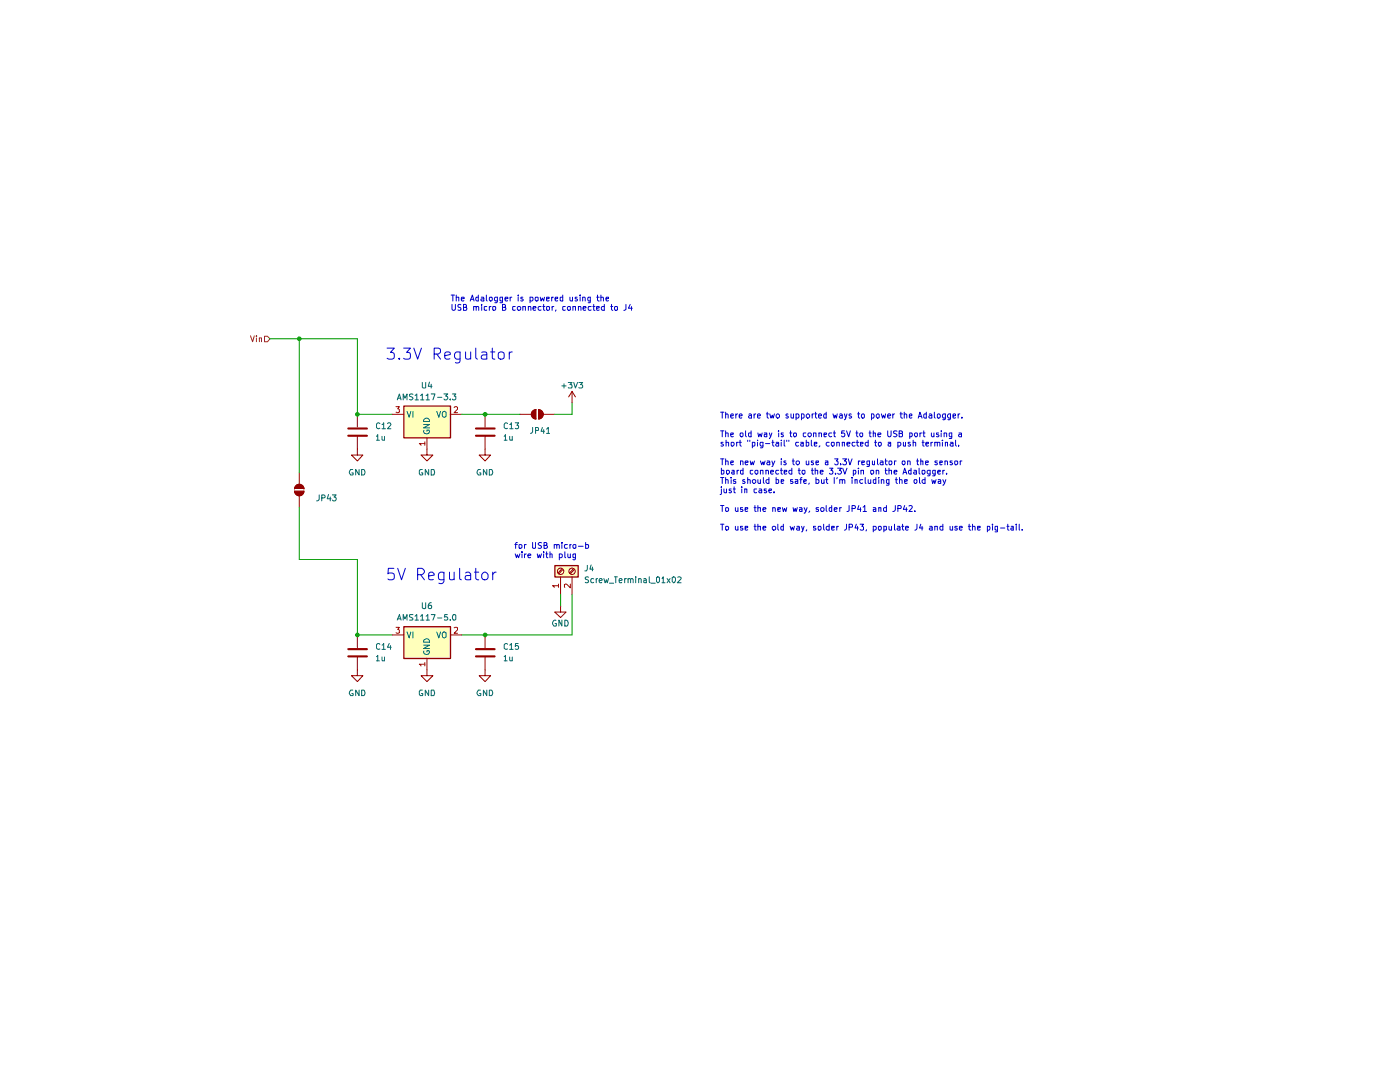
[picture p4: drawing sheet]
<svg xmlns="http://www.w3.org/2000/svg" width="279mm" height="216mm" viewBox="0 0 279 216" stroke-linecap="round" stroke-linejoin="round" font-family="sans-serif">
<g fill="#ffb">
<path d="M110.7 112.9h4.7v2.2h-4.7z"/>
<path d="M80.6 81h9.3v6.4h-9.3z"/>
<path d="M80.6 125h9.3v6.4h-9.3z"/>
</g>
<path d="M110.7 112.9h4.7v2.2h-4.7z" fill="none" stroke="#930000" stroke-width=".25"/>
<g fill="none" stroke="#930000" stroke-width=".2">
<path d="M107.5 81.7a.93 .93 0 0 1 .9 1 .93 .93 0 0 1-.9 .9zM111.9 115.1v3.6M112.1 113.5l-.7 .8M112.3 113.7l-.8 .8M114.2 115.1v3.6M114.4 113.5l-.7 .8M114.6 113.7l-.8 .8"/>
<circle cx="111.9" cy="114" r=".64"/>
<circle cx="114.2" cy="114" r=".64"/>
</g>
<path d="M111.5 116.9h-1.2l.3 .3M111.5 116.5v.7M113.8 116.5v.8l-.8-.8-.4 .1 .1 .6" fill="none" stroke="#bc0000" stroke-width=".2"/>
<path d="M107.5 81.7a.93 .93 0 0 1 .9 1 .93 .93 0 0 1-.9 .9z" fill="#930000"/>
<path d="M107 81.7a.93 .93 0 0 0-1 1 .93 .93 0 0 0 1 .9M107.5 81.7a.93 .93 0 0 1 .9 1 .93 .93 0 0 1-.9 .9" fill="none" stroke="#930000" stroke-width=".2"/>
<path d="M106.3 82l.7-.3v1.9a.93 .93 0 0 1-.9-.6 .93 .93 0 0 1 .2-1z" fill="#930000"/>
<g fill="none" stroke="#930000" stroke-width=".2">
<path d="M78.3 82.7h2.3M85.2 87.3v3.5h1.2l-1.2 1.2-1.2-1.2h1.2M89.9 82.7h2.3M96.8 87.1v3.7h1.1l-1.1 1.2-1.2-1.2h1.2M96.8 82.7v2.5M103.8 82.7h2.2M106.3 82l.7-.3v1.9a.93 .93 0 0 1-.9-.6 .93 .93 0 0 1 .2-1zM108.4 82.7h2.3M71.3 131.1v3.7h1.1l-1.1 1.2-1.2-1.2h1.2M71.3 126.7v2.5M78.3 126.7h2.3M85.2 131.4v3.4h1.2l-1.2 1.2-1.2-1.2h1.2"/>
<path d="M89.9 126.7h2.3M96.8 133.6v1.2h1.1l-1.1 1.2-1.2-1.2h1.2"/>
</g>
<path d="M80.6 81h9.3v6.4h-9.3zM80.6 125h9.3v6.4h-9.3z" fill="none" stroke="#930000" stroke-width=".25"/>
<path d="M79 81.1h.7l-.3 .5 .3 .1v.5h-.7M84.8 88.5h-1.1l.3 .4M84.8 88.2v.7M90.6 81.3l.2-.2h.3l.2 .2v.4l-.7 .6h.7M79 125.2h.7l-.3 .4 .3 .2v.5h-.7M84.8 132.5h-1.1l.3 .4M84.8 132.2v.7M90.6 125.3h.7v.4l-.7 .7h.7" fill="none" stroke="#bc0000" stroke-width=".2"/>
<g fill="none" stroke="#006665" stroke-width=".2">
<path d="M81.2 82.1l.5 1.2 .3-1.2M82.4 82.1v1.2M84.5 84.7h1.2l-1.2 .7h1.2M84.6 85.9l-.1 .2a.61 .61 0 0 0 .7 .5 .61 .61 0 0 0 .5-.5l-.1-.3h-.4v.3M84.6 83.7l.4-.3a.58 .58 0 0 1 .7 .7h-1.2zM87.2 82.1l.4 1.2 .3-1.2M88.3 82.2l.3-.1 .4 .1v.9l-.2 .2-.5-.2zM81.2 126.1l.5 1.2 .3-1.2M82.4 126.1v1.2M84.5 128.7h1.2l-1.2 .7h1.2M84.6 129.9l-.1 .3a.61 .61 0 0 0 .7 .4 .61 .61 0 0 0 .5-.5l-.1-.3h-.4v.3M84.6 127.7l.4-.2a.58 .58 0 0 1 .7 .6h-1.2z"/>
<path d="M87.2 126.1l.4 1.2 .3-1.2M88.3 126.3l.3-.2 .4 .2v.8l-.2 .2-.5-.2z"/>
</g>
<path d="M95 85.5h3.7M95 86.9h3.7M69.5 129.5h3.7M69.5 131h3.7" fill="none" stroke="#930000" stroke-width=".42"/>
<path d="M52.8 67.1h.6l.5 .5-.5 .6h-.6z" fill="#fff"/>
<path d="M50 67l.4 1.2 .4-1.2M51.2 67v.1M51.2 67.4v.8M51.8 67.5l.4-.1v.8M51.8 67.4v.8M52.8 67.1h.6l.5 .5-.5 .6h-.6z" fill="none" stroke="#750" stroke-width=".2"/>
<path d="M69.5 85.5h3.7M69.5 86.9h3.7M95 129.5h3.7M95 131h3.7" fill="none" stroke="#930000" stroke-width=".42"/>
<path d="M58.8 97.6a.94 .94 0 0 1 .9-1 .94 .94 0 0 1 1 1M58.8 97.5h1.9M71.3 82.7v2.5M71.3 87.1v2.5M96.8 126.7v2.5M96.8 131.1v2.5M111.9 120.9v1.2h1.1l-1.1 1.1-1.2-1.1h1.2" fill="none" stroke="#930000" stroke-width=".2"/>
<path d="M59.1 96.9a.94 .94 0 0 1 1-.2 .94 .94 0 0 1 .6 .9h-1.9z" fill="#930000"/>
<path d="M58.8 97.6a.94 .94 0 0 1 .9-1 .94 .94 0 0 1 1 1M58.8 98a.93 .93 0 0 0 .9 .9 .93 .93 0 0 0 1-.9" fill="none" stroke="#930000" stroke-width=".2"/>
<path d="M58.8 98h1.9a.93 .93 0 0 1-1 .9 .93 .93 0 0 1-.9-.9z" fill="#930000"/>
<path d="M114.2 78.1l-.7 1.1M114.2 78.1l.6 1.1M114.2 78.1v2.3M58.8 98h1.9a.93 .93 0 0 1-1 .9 .93 .93 0 0 1-.9-.9zM59.7 94.3v2.3M59.7 98.9v2.3M71.3 89.6v1.2h1.1l-1.1 1.2-1.2-1.2h1.2" fill="none" stroke="#930000" stroke-width=".2"/>
<path d="M53.9 67.6h17.4v15.1h7M59.7 67.6v26.7M92.2 82.7h11.6M114.2 80.4v2.3h-3.5M59.7 101.2v10.4h11.6v15.1h7M111.9 118.7v2.2M114.2 118.7v8h-22" fill="none" stroke="#009a00" stroke-width=".2"/>
<g fill="none" stroke="#0000ca" stroke-width=".2">
<path d="M90 58.9h.7M90.4 58.9v1.2M91.1 59.4l.5-.1v.8M91.1 58.9v1.2M92.1 59.6h.6l-.1-.3h-.4l-.1 .2v.4l.1 .2 .4-.1M93.9 59.7h.6M95.5 59.3h-.5l-.1 .2 .1 .5h.5M95.5 58.9v1.2M96 59.3h.5l.1 .8M96.6 59.6h-.6v.2l.1 .3 .5-.1M97.1 58.9v1l.1 .2M97.7 59.3h.5v.2v.3l-.2 .3-.3-.3z"/>
<path d="M99.3 60h-.5l-.1-.5 .1-.2h.5v.9l-.2 .2h-.3M100.3 60h-.5l.1-.7h.4v1l-.5 .1M100.8 59.6h.6l-.1-.3h-.4l-.1 .2v.4l.2 .2 .3-.1M101.8 59.3v.8M102.1 59.3l-.3 .2M103.4 58.9v.1M103.4 59.3v.8M104.3 59.3h-.3l-.1 .2 .5 .4-.1 .2-.4-.1M105.8 60a.36 .36 0 0 0 .6-.2l-.1-.5h-.5v1.1M106.9 59.3l.5 .1v.6h-.5zM107.8 59.3l.2 .8 .2-.6 .3 .6 .2-.8M109.1 59.6h.5v-.3h-.5v.7h.5"/>
<path d="M110.1 59.3v.8M110.4 59.3h-.2l-.1 .2M110.8 59.6h.5v-.3h-.4l-.1 .2v.4l.1 .2 .4-.1M112.3 59.3l-.5 .1v.6h.5M112.3 58.9v1.2M113.7 59.3v.6l.2 .2 .4-.1M114.3 59.3v.8M115.2 59.3h-.4v.2l.5 .4-.2 .2-.3-.1M115.8 58.9v.1M115.8 59.3v.8M116.3 59.4l.4-.1 .1 .8M116.3 59.3v.8"/>
<path d="M117.8 60h-.4v-.7h.4v1l-.4 .1M119.1 59.3h.5M119.2 58.9v1l.4 .2M119.9 59.4l.4-.1 .1 .8M119.9 58.9v1.2M120.9 59.6h.5v-.3h-.4l-.1 .2v.4l.2 .2 .3-.1M77.3 69.5h1.4l-.8 .8 .7 .2v1l-.3 .2h-.7l-.3-.2M79.7 71.5v.2l-.2-.1 .2-.1v.2M80.6 69.5h1.3l-.8 .8 .6 .1a.97 .97 0 0 1 0 1.2 1.11 1.11 0 0 1-1.1-.1M82.6 69.5l.7 2.2 .8-2.2M86.6 70.6h.9a.62 .62 0 0 0 .4-.5 .62 .62 0 0 0-.4-.6h-.9v2.2M87.2 70.6l.7 1.1"/>
<path d="M88.8 71l1.1-.3-.1-.4a.74 .74 0 0 0-1 .2v.9a.74 .74 0 0 0 1 .2M90.2 60.7v1l.3 .2 .3-.1 .1-.1v-1M91.8 70.2l-.1 2.1-.3 .1-.5-.1M91.8 70.3l-.7-.1-.4 .4v.6l.3 .4h.8M92 60.8l-.4-.1-.2 .2v.3l.6 .3v.3h-.6M92.5 61.3h.4l.2-.1-.2-.5h-.4v1.2h.5l.2-.4-.3-.2M92.9 70.2v1.2a.66 .66 0 0 0 1 .1M93.8 60.1l.5-1.2 .3 1.2M93.9 70.2v1.5M94.5 61.2h.5v.7M94.5 61.2v.7M94.9 69.5v1.9l.4 .3"/>
<path d="M95 61.3l.1-.1h.4v.7M96.1 70.3a.74 .74 0 0 1 1 .2v1.2M96.1 60.7v.2M96.1 61.2v.7M97.1 70.7l-.7 .1-.4 .4 .1 .4h1M97.1 61.2h-.5v.6h.5M97.7 61.2v.7M97.9 70.2h.9M98 61.2h-.3v.1M98.2 69.5v1.9l.1 .2 .5 .1M98.3 61.2h.5v.6h-.5zM99.5 70.4a.66 .66 0 0 1 1.1 .2v.6a.62 .62 0 0 1-.6 .5 .62 .62 0 0 1-.6-.5z"/>
<path d="M100.3 61.3h.4l.2-.1-.2-.5h-.4v1.2l.6-.1 .1-.3-.3-.2M101.6 70.2v1.5M102.2 70.2a.46 .46 0 0 0-.6 .4M102.8 61.2h-.5v.6h.5M103.2 61.3l.2-.1h.4l.1 .1-.1 .5h-.5zM104.3 61.2h.6v.7M104.3 61.2v.7M105.4 61.2h.5l.1 .7M105.4 61.2v.7M106.4 61.5l.6-.1-.1-.2h-.4l-.1 .1v.5l.1 .1 .4-.1M108 61.2h-.4l-.2 .1 .1 .5h.5M108.3 61.2h.4"/>
<path d="M108.5 60.7v1.1l.2 .1M109.1 61.2h.5v.6h-.5zM110.2 61.2v.7M110.5 61.2h-.2l-.1 .1M110.9 61.8v.3M112.8 61.2h-.5v.6h.5M113.2 61.3l.2-.1h.3l.1 .6h-.5zM114.3 61.2h.5v.7M114.3 61.2v.7M115.4 61.2h.5v.7M115.4 61.2v.7M116.4 61.5l.6-.1-.1-.2h-.4l-.1 .1v.5l.1 .1 .4-.1"/>
<path d="M118 61.2h-.5l-.1 .5a.36 .36 0 0 0 .6 .1M118.3 61.2h.4M118.5 60.7v1.1l.2 .1M119.1 61.5l.5-.1v-.2h-.5v.6h.5M120.6 61.2h-.4l-.2 .1 .1 .5h.5M120.6 60.7v1.2M121.9 61.2h.4M122 60.7v1.1l.3 .1M122.7 61.2h.5v.6h-.5zM124.9 60.7v1.1l-.4 .1M125.8 60.7l-.4 .8h.8M126 61.2v.7"/>
<path d="M143.8 82.2h.7M143.8 86h.7M143.8 91.6h.7M143.8 95.3h.7M144 93.8l.5 .1v.5l-.2 .2-.3-.1M144 97.6v.9l-.3 .2M144 97.1v.1M144 93.4v1.2M144.1 82.2v1.2M144.1 86v1.2M144.1 91.6v1.1M144.1 95.3v1.2"/>
<path d="M144.3 88.3h-.3l-.1 .1 .5 .5-.2 .1-.3-.1M144.5 97.6v.6l.1 .1 .4-.1M144.8 82.8l.2-.2 .3 .2v.6M144.8 86.5h.5v.7M144.8 92.1l.4-.1 .1 .7M144.8 95.8l.4-.1 .1 .8M144.8 82.2v1.2M144.8 86v1.2M144.8 91.6v1.1M144.8 95.3v1.2M144.9 88.3h.5v.7M144.9 87.8v1.2"/>
<path d="M145 93.9l.4-.1 .2 .2v.4l-.3 .2-.3-.2zM145 97.6v.7M145.8 83l.5-.1v-.3l-.5 .2v.5l.2 .1 .3-.1M145.8 86.7l.5-.1v-.2l-.5 .1v.5l.2 .2 .3-.1M145.8 92.3l.5-.1v-.2h-.4l-.1 .2v.4l.2 .1h.3M145.9 88.3h.4l.2 .1v.4l-.2 .2-.4-.1zM145.9 95.3v.1M145.9 97.6h-.3l-.1 .1 .5 .5-.2 .1-.3-.1M145.9 95.7v.8M146.1 93.8h.4v.8M146.3 97.6h.5M146.5 94.1l-.5 .2 .2 .3 .3-.1"/>
<path d="M146.5 97.1v1.1l.3 .1M146.8 95.7h-.4l-.1 .2 .1 .1 .4 .1v.3h-.5M146.8 82.6v.8M147 88.3v.7M147.1 93.8v.8M147.2 82.6l-.4 .2M147.4 88.3h-.3l-.1 .1M147.4 93.8h-.2l-.1 .2M147.5 83l.6-.1-.2-.3-.4 .2v.5l.2 .1 .3-.1M147.5 88.3h.4M147.7 87.8v1.1l.2 .1M147.8 86.4l.5 .1v.5l-.2 .2-.3-.1-.1-.2z"/>
<path d="M147.8 92.1l.4-.1 .1 .7M147.8 92v.7M148 97.1v.1M148 97.6v.7M148.3 93.8l-.5 .1v.5l.1 .2 .4-.1M148.3 93.4v1.2M148.6 95.7h-.3l-.1 .2 .5 .4-.2 .2-.3-.1M148.6 97.7l.4-.1v.7M148.6 97.6v.7M148.7 92.3l.6-.1-.1-.2h-.4l-.1 .2v.4l.2 .1h.3M148.8 86v1l.2 .2M149.2 95.8l.4-.1 .1 .8"/>
<path d="M149.2 87.8v.3M149.2 95.3v1.2M149.5 82.7l.3-.1 .2 .2v.6M149.6 87.8v.3M149.7 92l.2 .7 .2-.5 .2 .5 .3-.7M149.9 86.4l-.5 .1v.5l.2 .2 .3-.1M149.9 86v1.2M150 82.9h-.4l-.2 .2 .2 .3 .4-.1M150.1 88.9l.4 .1 .2-.1-.1-.6h-.5v1.1M150.1 95.9l.2-.2h.4l.1 .2v.3l-.4 .3-.3-.3zM150.2 93.8l-.5 .1v.5l.2 .2 .3-.1M150.5 82.6v.8"/>
<path d="M150.8 82.6l-.3 .2M150.8 93.8l.5 .1v.5l-.2 .2-.4-.2v-.4zM151 97.6l-.5 .1v.5l.2 .1 .3-.1M151.2 83l.6-.1-.2-.3-.4 .2v.5l.1 .1 .4-.1M151.2 87.8v.1M151.2 88.3v.7M151.3 86.4l.1 .8 .3-.6 .2 .6 .2-.8M151.3 95.7v.6l.1 .2 .4-.2M151.5 97.6h.4l.1 .7M151.8 92l.2 .7 .3-.5 .1 .5 .3-.7M151.8 93.9l.5-.1v.8M151.8 93.8v.8"/>
<path d="M151.8 95.7v.8M152 97.8l-.5 .1-.1 .2 .2 .2 .4-.1M152.3 88.9h-.5v-.6h.5v.9l-.2 .2h-.3M152.4 95.3v1l.1 .2M152.5 86.4h.5v.8M152.8 88.5h.8M152.9 93.9l.4-.1 .1 .8M152.9 93.8v.8M152.9 97.6h-.4v.3h.4l.1 .3-.1 .1-.4-.1M152.9 82.6h.5M153 86.6l-.5 .1v.4h.5M153.1 82.2v1.1l.3 .1"/>
<path d="M153.1 92h.4l.1 .7M153.5 95.7h-.5l-.1 .2v.3l.2 .3 .4-.1M153.5 97.9l.5-.1v-.2h-.5v.1v.5l.1 .1 .4-.1M153.5 95.3v1.2M153.5 86.4l.3 .8M153.6 82.6l.3 .8 .2-.6 .2 .6 .3-.8M153.6 92.2h-.4l-.2 .2 .2 .3h.4M153.8 94.2l.6-.1-.1-.3h-.4l-.1 .2v.4l.2 .2 .3-.1M154 86.4l-.5 1.1M154 88.3h.5M154 92l.3 .7M154.2 87.8v1.1l.3 .1"/>
<path d="M154.5 98.2v.1M154.6 92l-.4 1-.2 .1M154.9 82.8l.4-.2 .3 .2v.4l-.5 .2-.2-.2zM154.9 88.3h.5v.7M154.9 95.7l.5 .1v.5l-.2 .2-.3-.1M154.9 95.3v1.2M155.4 86v.1M155.4 88.5h-.4l-.2 .2 .2 .3 .4-.1M155.4 93.8h-.5l-.1 .2 .1 .5h.5M155.4 86.4v.8M155.7 93.8h.5M155.9 87.8v.1"/>
<path d="M155.9 91.6h.1M155.9 93.4v1.1l.3 .1M155.9 96h.5l-.1-.3h-.4v.7h.4M155.9 88.3v.7M155.9 92v.7M156.3 86.4h-.4v.2l.4 .2v.3h-.4M156.5 87.8v1.1l.2 .1M156.5 94.2l.5-.1v-.3h-.5v.7h.5M156.8 92h-.3l-.1 .2 .5 .4-.1 .1h-.4M157 87.8v.3M157.3 82.7l-.3-.1-.2 .2 .5 .5-.1 .1-.4-.1M157.4 87.8v.3"/>
<path d="M157.6 86.4h.4M157.8 86v1.1l.2 .1M157.9 82.6v.7l.1 .1 .4-.1M158 93.8h-.4l-.2 .2v.4l.3 .2 .3-.1M158 93.4v1.2M158.1 92h.4M158.2 95.7h-.4v.3h.3l.2 .3-.2 .2-.3-.1M158.3 91.6v1l.2 .1M158.4 82.6v.8M158.4 86.4h.5l.1 .2v.3l-.3 .3h-.2l-.1-.3zM158.7 95.7h.5v.8M158.9 82.7l.3-.1 .3 .2-.1 .5h-.5"/>
<path d="M158.9 92.2l.1-.2h.4l.1 .2v.3l-.4 .2-.2-.2zM158.9 82.6v1.2M159.2 96h-.5v.4h.5M159.3 93.8h.4M159.4 88.3h-.5l-.1 .1 .1 .5h.5M159.5 93.4v1l.2 .2M159.6 95.7h.5M159.8 88.3h.5v.7M160 82.7l.3-.1 .2 .2v.5l-.2 .1-.3-.1M160 82.6v1.2M160.1 95.3l-.3 .1v1.1M160.1 93.8l.5 .1v.5l-.1 .2-.4-.1v-.1z"/>
<path d="M160.3 88.5l-.5 .1v.3h.5M160.4 96h.5v-.3h-.4l-.1 .2v.4l.2 .2 .3-.1M160.8 86.4l-.5 .1v.5l.2 .2 .3-.1M160.9 82.8l.4-.2 .3 .2v.4l-.4 .2-.3-.2zM160.9 88.3h.5v.6l-.2 .1-.3-.1M160.9 92v.7h.3l.2-.1M160.9 87.8v1.2M161.2 86.6l.2-.2h.3l.2 .2v.3l-.4 .3-.3-.3zM161.4 92v.7M161.5 96.4l-.1 .2M161.9 87.8v1.1l.2 .1M161.9 93.8h.4"/>
<path d="M162.1 93.4v1.1l.2 .1M162.1 82.6v.8M162.3 82.6l-.2 .2M162.3 86.5l.5-.1v.8M162.3 92h-.4v.2l.4 .2v.3h-.4M162.3 86.4v.8M162.5 88.6l.5-.1v-.2h-.5v.6h.5M162.6 82.6h.4M162.7 93.9l.5-.1v.8M162.7 93.4v1.2M162.8 82.2v1.1l.2 .1M162.8 92.3l.6-.1v-.2h-.6v.7h.6"/>
<path d="M162.8 95.7h.6v.2v.5h-.6M162.8 95.3v1.2M163.4 83l.6-.1-.2-.3-.4 .2v.5l.1 .1 .4-.1M163.4 86.5h.6v.7M163.4 86.4v.8M163.6 88.9l-.2 .3M163.7 94.2l.6-.1-.1-.3h-.4l-.1 .2v.4l.2 .2 .3-.1M164 95.7v.7l.3 .1 .2-.2M164.5 86.7l.5-.1-.1-.2h-.4v.7h.4M164.5 95.7v.8M164.7 92h.5v.7M164.8 95.7h.4"/>
<path d="M164.9 82.7l-.4-.1-.1 .2 .1 .6 .4-.1M164.9 82.2v1.2M165 95.3v1l.2 .2M165.2 92.2l-.5 .1v.4h.5M165.5 88.3h-.4l-.2 .1v.4l.2 .2 .4-.1M165.6 93.4h.6l-.4 .4 .4 .1a.42 .42 0 0 1-.1 .6 .42 .42 0 0 1-.5 0v-.1M166 86.4h-.4l-.2 .2v.3l.2 .3 .4-.1M166 88.3h.5v.6l-.2 .1-.3-.1-.1-.1zM166.2 82.6l.3 .8 .2-.6 .2 .6 .2-.8M166.3 86.4h.4M166.5 86v1.1l.2 .1M166.5 95.3v1.2"/>
<path d="M166.6 91.6h.7l-.4 .4 .4 .2v.4l-.2 .1h-.4l-.1-.1M166.7 94.4v.2M167 88.3h.5v.7M167 88.3v.7M167.1 95.3l-.1 .2M167.2 93.4h.7l-.4 .4 .4 .3v.3l-.2 .2h-.4l-.1-.2M167.6 82.7l.3-.1 .2 .2v.6M167.6 95.8l.5-.1v.8M167.6 95.7v.8M167.8 92.6v.1M168.1 82.9h-.4l-.2 .2 .2 .3 .4-.1M168.1 88.3h.4v.7"/>
<path d="M168.1 95.9l.1-.2h.3l.1 .8M168.1 88.3v.7M168.2 91.6h.7l-.4 .4 .4 .1v.6h-.5l-.2-.1M168.2 93.4l.4 1.2 .4-1.2M168.5 86h-.5l-.1 .5h.6v.6l-.4 .1-.2-.2M168.5 82.6l.3 .8M168.9 86l.5 1.2 .3-1.2M169 82.6l-.3 1.1-.2 .1M169 88.6l.6-.1-.1-.2h-.5v.6l.2 .1 .3-.1M169.3 91.6l.3 1.1 .4-1.1M169.9 82.7h-.4v.2l.3 .1 .2 .3-.2 .1-.3-.1M170 95.3v.1"/>
<path d="M170 95.7v.8M170.3 94.5h.4v-.7h-.4v1.1M170.6 88.3h-.5l-.1 .1 .1 .5h.5M170.6 95.8l.5-.1v.8M170.6 95.7v.8M170.8 86.4h.4M170.9 88.3h.5M171 86v1l.2 .2M171.1 87.8v1.1l.3 .1M171.1 82.6h.5M171.3 82.2v1.1l.3 .1M171.3 93.4v.1"/>
<path d="M171.3 92v.7M171.3 93.8v.8M171.6 86.6l.1-.2 .5 .1v.5l-.2 .2-.4-.3zM171.7 92h-.3l-.1 .2M171.7 88.6l.5-.1v-.2h-.5v.6h.5M171.8 93.9l.5-.1v.8M171.8 93.8v.8M172 82.7l.3-.1 .2 .2v.5l-.2 .1-.3-.1-.1-.1zM172 92.3l.5-.1v-.2h-.5v.7h.5M172.2 95.7h-.5l-.1 .2v.3l.2 .3 .4-.1M172.7 95.3v1.1l.1 .1M173.3 88.3h-.5l-.1 .1v.4l.2 .2 .4-.1"/>
<path d="M173.3 95.7v.7l.3 .1 .2-.2M173.3 87.8v1.2M173.4 86.4h.5M173.5 92.7h-.3l-.2-.1 .1-.6h.4v.9l-.1 .2h-.4M173.6 86v1.1l.3 .1M173.8 93.9l.5-.1v.7l-.4 .1-.1-.2zM173.8 95.7v.8M173.9 82.7l.4-.1 .1 .2-.1 .6-.4-.1M173.9 82.6v1.2M174.1 92v.7h.3l.1-.1M174.3 86.5l.4-.1v.8M174.3 86v1.2"/>
<path d="M174.5 88.3h.5M174.5 92v.7M174.7 87.8v1.1l.3 .1M174.8 95.7l-.5 .1v.5l.1 .2 .4-.1M174.8 95.3v1.2M174.9 82.8l.4-.2 .2 .2v.5l-.4 .1-.2-.2zM174.9 93.9l.4-.1 .1 .8M174.9 93.8v.8M175.1 91.6v1l.2 .1M175.2 86.7l.6-.1-.1-.2-.5 .1v.5l.2 .2 .3-.1M175.4 88.3h.4l.1 .1v.4l-.3 .2h-.1l-.2-.2zM175.4 95.3v.1"/>
<path d="M175.4 95.7v.8M175.7 92h.4l.1 .7M175.9 82.6l.2 .8 .2-.6 .3 .6 .1-.8M175.9 95.8l.4-.1 .1 .8M175.9 95.7v.8M176.2 92.2h-.4l-.2 .2 .2 .3h.4M176.7 92h.4M176.7 93.8h.4M176.7 91.6v1l.4 .1M176.7 93.4v1l.4 .2M177.2 83l.6-.1-.2-.3-.4 .2v.5l.1 .1 .4-.1M177.2 86v.9l.2 .3 .4-.1v-.2v-.9"/>
<path d="M177.2 88.3h.6v.7M177.4 92.1l.5-.1v.7h-.3l-.2-.1zM177.4 93.9l.5-.1v.8M177.4 96.4l-.3 .1-.2-.2 .1-.6h.4v1l-.5 .1M177.4 93.4v1.2M177.8 88.5l-.6 .1v.3h.6M178.2 82.6v.8M178.4 94.2l.6-.1-.1-.3h-.4l-.1 .2v.4l.2 .2 .3-.1M178.5 82.6l-.3 .2M178.5 92v.7M178.7 95.7h.4M178.9 92h-.3l-.1 .2"/>
<path d="M178.9 95.3v1l.2 .2M179 86.1h-.7v.3l.7 .4-.2 .4-.5-.1M179.2 88.9l.3 .1 .3-.2v-.4l-.2-.1h-.4v1.1M179.4 86.5h.6l.1-.2-.1-.2-.6-.1v1.2h.6l.1-.2v-.4l-.2-.1M179.5 95.8l.5-.1v.8M179.5 95.3v1.2M179.6 82.6h.5M179.8 82.2v1.1l.3 .1M180.1 92h.4l.1 .2v.3l-.2 .2-.4-.2zM180.2 94.6l.3-1.2 .5 1.2M180.3 88.3v.6l.2 .1 .2-.1M180.3 94.3h.6"/>
<path d="M180.5 82.8l.1-.2 .4 .2v.6M180.5 82.2v1.2M180.5 96h.6v-.3h-.6v.7h.6M180.7 88.3v.7M181.1 92.1l.5-.1v.7M181.1 92v.7M181.5 83l.5-.1v-.2l-.4-.1-.1 .2v.5l.1 .1 .4-.1M181.6 87.1h.4v-.7h-.4v1.1M181.6 88.3h-.3l-.1 .1 .5 .5-.1 .1-.4-.1M181.8 93.8h-.4l-.1 .2 .1 .5h.4M181.8 93.4v1.2M182.2 88.3h.5v.7"/>
<path d="M182.2 87.8v1.2M182.4 93.8h.4l.1 .8M182.5 86.6l.2-.2h.3l.1 .6-.4 .2-.2-.3zM182.5 95.7h.4l.1 .2v.3l-.3 .3-.3-.3zM182.9 94.1l-.6 .2 .2 .3 .4-.1M182.9 92h.4M183.1 91.6v1.1h.2M183.3 83.4l.3-1.2 .4 1.2M183.3 83.1h.6M183.4 93.4v1l.2 .2M183.5 95.3v1l.2 .2M183.6 86.4v.8"/>
<path d="M183.8 92.1l.4-.1v.7M183.8 91.6v1.1M183.9 86.4l-.3 .2M184 93.9l.5-.1v.7l-.3 .1-.2-.2zM184 88.3h.4M184.2 87.8v1.1l.2 .1M184.2 86.4h.4M184.4 86v1.1l.2 .1M184.6 95.7h-.4l-.2 .2v.3l.3 .3 .3-.1M184.6 95.3v1.2M184.7 92.3l.6-.1-.1-.2h-.4l-.1 .2v.4l.2 .1h.3M184.8 88.6l.5-.1v-.2h-.5v.6l.1 .1 .4-.1"/>
<path d="M184.9 82.7l-.4-.1-.1 .2v.5l.1 .1 .4-.1M184.9 82.2v1.2M185.5 82.7l.3-.1 .2 .2v.6M185.6 94.5l-.3 .1-.3-.2v-.4l.2-.2h.4v1l-.1 .1h-.4M185.8 88.3v.7M185.9 86.4v.6l.1 .2 .4-.2M186 82.9h-.5l-.1 .2 .1 .3 .5-.1M186 95.7l.1 .8 .3-.6 .2 .6 .2-.8M186.1 88.3l-.3 .1M186.4 86.4v.8M186.5 82.2v1.1l.1 .1M186.6 88.3h.5v.7"/>
<path d="M186.6 88.3v.7M186.6 94.5l-.3 .1-.2-.2 .1-.6h.4v1v.1h-.5M187.1 82.8l.1-.2 .4 .1v.6l-.4 .1-.1-.1zM187.1 88.3h.5v.7M187.1 92h-.5v.2l.5 .2v.3h-.5M187.1 94.2l.6-.1v-.3h-.5l-.1 .2v.4l.2 .2 .4-.1M187.2 95.7h.5v.8M187.3 86.4h-.4v.2l.3 .1 .2 .3-.2 .2-.3-.1M187.6 92.3l.5-.1-.1-.2h-.4v.7h.4M187.7 96h-.5v.4h.5M187.8 86v.1M187.8 86.4v.8"/>
<path d="M188.1 87.8v.1M188.1 88.3v.7M188.2 93.8v.8M188.2 95.7l.3 .8M188.4 86.5h.5v.7M188.4 86.4v.8M188.5 93.8l-.3 .2M188.6 92.1l.4-.1 .1 .7M188.6 92v.7M188.7 82.6v1l-.3 .2-.2-.1M188.7 82.7l-.4-.1-.2 .2 .1 .5h.5M188.7 88.3h.4v.7"/>
<path d="M188.7 88.3v.7M188.8 95.7l-.5 1.1h-.1M188.9 94.4v.2M189.7 82.6v1l-.3 .2-.2-.1M189.7 82.7l-.3-.1-.3 .2v.4l.3 .2 .3-.1M189.7 88.3h.5v.7M189.9 87.1l-.3 .1-.2-.2 .1-.6h.4v1l-.5 .1M190 92h-.4v.2l.3 .1 .2 .3-.2 .1h-.3M190.2 83l.5-.1v-.2h-.5v.6h.5M190.2 88.5h-.4l-.2 .2 .2 .3 .4-.1M190.5 92.1l.5-.1v.7h-.3l-.2-.1zM190.7 87.8v1.1l.2 .1"/>
<path d="M191.2 82.6v.8M191.3 88.9v.1M191.4 86.4l.5 .1v.7M191.6 82.6l-.4 .2M191.6 92v.7M191.9 86.6h-.4l-.2 .2 .2 .4 .4-.1M192 83.3v.1M192 92h-.3l-.1 .2M78.6 113.4h-1.1l-.1 1.1 .3-.2h.6l.3 .2v1l-.3 .2h-.6l-.3-.2M79.4 113.4l.7 2.3 .8-2.3M83.3 114.7h.9l.2-.2 .3-.3-.2-.5-.3-.3h-.9v2.3M83.9 114.7l.8 1"/>
<path d="M85.5 114.9l1.1-.1v-.3l-.3-.3h-.4l-.3 .1-.1 1.1 .4 .3 .6-.1M88.6 114.2v1.8a.67 .67 0 0 1-1 .4M88.6 114.3l-.3-.1h-.4l-.2 .1a1.06 1.06 0 0 0 0 1.3h.9M89.7 114.2l.1 1.4 .5 .1 .3-.2M90.6 114.2v1.5M91.7 113.4v2l.4 .3M92.9 114.3l.3-.1h.4l.3 .3v1.2M93.9 114.8h-.7a.43 .43 0 0 0-.4 .5 .43 .43 0 0 0 .4 .4l.7-.1M94.7 114.2h.8M94.9 113.4v2l.4 .3h.2M96.4 114.3l.2-.1 .5 .1 .3 .4v.6a.68 .68 0 0 1-.6 .4 .68 .68 0 0 1-.7-.4v-.6zM98.3 114.2v1.5"/>
<path d="M99 114.2h-.2l-.5 .5M102.7 108.7h.5M102.8 110.5l.3 .8 .1-.6 .3 .6 .3-.8M103.2 108.2l-.3 .2v1M103.6 108.7h.4l.2 .1-.1 .5h-.5zM104.2 110.1v.2M104.2 110.5v.8M104.7 108.7v.7M104.7 110.5v.8M105 108.7h-.2l-.1 .1M105 110.5l-.3 .2M105.4 110.9l.6-.1-.2-.3-.4 .2v.4l.1 .2 .4-.1"/>
<path d="M106.3 108.2v1.1l.2 .1 .4-.1v-1.1M107.2 110.5l.2 .8 .2-.6 .2 .6 .3-.8M108.1 108.3l-.5-.1-.2 .3 .2 .3 .4 .1v.4h-.6M108.5 110.1v.2M108.5 110.5v.8M108.6 108.8l.5-.1v-.4l-.5-.1v1.2h.4l.2-.1 .1-.3-.4-.2M108.9 110.5h.4M109.1 110.1v1.1l.2 .1M109.8 110.6h.4v.7M109.8 110.1v1.2M110.6 108.7h.4l.1 .7M110.6 108.7v.7"/>
<path d="M111.1 108.8l.1-.1h.3l.1 .7M111.6 110.6h.5l.1 .4a.36 .36 0 0 1-.6 .2M111.6 110.5v1.2M112.1 108.2v.2M112.1 108.7v.7M112.7 110.1v1.1l.2 .1M113.2 108.7h-.5l-.1 .5a.36 .36 0 0 0 .6 .1M113.3 110.5v.6l.2 .2 .3-.1M113.7 108.7v.7M113.8 110.5v.8M114 108.7l-.3 .1M114.3 108.8l.2-.1h.3l.1 .6h-.5z"/>
<path d="M114.8 110.5v1l-.1 .2-.4-.1M114.8 110.6h-.5v.6h.5M115.4 109h1M116.9 108.7h.5l.1 .5a.36 .36 0 0 1-.6 .1M116.9 108.2v1.2M143.8 100.9h.7M143.8 104.6h.7M144.1 100.9v1.2M144.1 104.6v1.2M144.8 101.4l.4-.1 .2 .2-.1 .5h-.5zM144.8 105.1l.4-.1 .2 .2-.1 .5h-.5zM146.8 101.3v.6l.1 .2 .4-.1"/>
<path d="M146.8 105v.6l.1 .2 .4-.1M147.3 101.3v.8M147.3 105v.8M148.2 101.3h-.4v.3h.3l.2 .3-.2 .2-.3-.1M148.2 105h-.4v.4h.3l.2 .2-.2 .2-.3-.1M148.7 101.6h.5v-.3h-.5v.7h.5M148.7 105.4l.5-.1v-.3h-.5v.7h.5M150.5 101.3h.4M150.5 105h.4M150.7 100.9v1.1l.2 .1M150.7 104.6v1.1l.2 .1M151.3 101.4l.5-.1v.8"/>
<path d="M151.3 105.1l.5-.1v.8M151.3 100.9v1.2M151.3 104.6v1.2M152.3 101.6h.6l-.1-.3h-.4l-.1 .2v.4l.1 .2 .4-.1M152.3 105.4l.6-.1-.1-.3h-.4l-.1 .2v.4l.1 .2 .4-.1M154.1 105.2l.2-.2h.3l.2 .2-.1 .5h-.5zM154.2 101.4l.4-.1 .1 .8M154.2 101.3v.8M155.2 101.6h.5v-.3h-.5v.7h.5M155.2 104.6v1l.2 .2M156.2 101.3l.1 .8 .3-.6 .2 .6 .2-.8M156.3 105h-.4l-.1 .2 .1 .5h.4"/>
<path d="M156.3 104.6v1.2M157.7 105l.2 .8 .2-.6 .3 .6 .1-.8M158.3 101.3l.1 .8 .3-.6 .2 .6 .2-.8M159 105h.5v.8M159.5 101.3h.5l.1 .8M159.5 105.3l-.5 .1v.1l.1 .3 .4-.1M160 105l.2 .8M160.1 101.6h-.6v.4h.6M160.5 105l-.4 1-.1 .1M160.5 101.3l.3 .8M161 105.7l-.1 .3M161.1 101.3l-.5 1.1h-.1"/>
<path d="M161.6 102l-.2 .2M162.8 105h-.5v.4h.4l.1 .2-.1 .2-.4-.1M163.4 101.3h-.5l-.1 .2 .1 .1 .5 .1v.3h-.6M163.4 105h.4l.1 .2v.3l-.3 .3h-.2l-.1-.3zM163.8 101.5l.2-.2h.3l.2 .2-.1 .5h-.5zM164.4 104.6v1l.1 .2M164.9 100.9v1l.2 .2M165.5 105h-.4l-.2 .2 .1 .5h.5M165.5 104.6v1.2M166 101.3h-.4l-.1 .2 .1 .5h.4M166 105.4l.5-.1v-.3h-.5v.7h.5M166 100.9v1.2"/>
<path d="M166.5 101.6h.6l-.1-.3h-.4l-.1 .2v.4l.2 .2 .3-.1M167 105v.8M167.3 105h-.2l-.1 .2M167.6 101.3v.8M167.9 101.3h-.2l-.1 .2M168.9 104.6v.8l-.4 .4M169.5 100.9v1l-.5 .2M169.5 105.2h.5l.1-.4-.1-.2h-.5v1.2M170 101.5h.6v-.5l-.6-.1v1.2M170.9 104.6l-.3 .8h.7M171.1 105v.8M171.4 100.9l-.3 .7h.7"/>
<path d="M171.7 104.6h.6l-.3 .4 .3 .2v.5h-.6M171.7 101.3v.8M172.2 101.2l.4-.3v1.2M172.2 102.1h.7M172.9 105.7l-.1 .3M174.3 101.3h.4l.1 .8M174.3 105.7h.5l.1-.5-.2-.2h-.4v1.1M174.8 101.6h-.5l.1 .5 .4-.1M175.4 101.4l.4-.1v.8M175.4 105h.4l.1 .2v.3l-.3 .3h-.1l-.2-.3zM175.4 101.3v.8M176.4 105.7h.5l-.1-.7h-.4v1.1"/>
<path d="M176.9 101.3h-.4l-.2 .2 .1 .5h.5M176.9 100.9v1.2M177.4 105v.6l.2 .2 .3-.1M177.9 105v.8M178.5 104.6v1.1l.2 .1M178.7 100.9v.8l-.2 .3-.3 .1M179.1 105h.4l.1 .8M179.2 101.5h.6v-.5l-.6-.1v1.2M179.6 105.3l-.5 .1-.1 .1 .2 .3 .4-.1M180 105h.4M180.1 104.6v1l.3 .2M180.5 100.9l-.2 .7h.8"/>
<path d="M180.7 105.4l.6-.1-.1-.3h-.4l-.1 .2v.4l.2 .2 .3-.1M180.9 101.3v.8M181.4 101l.4-.1 .3 .2-.7 1h.7M182.6 102v.1M183 104.6v.8l-.4 .4M183.8 104.6l-.3 .8h.7M184 105v.8M185.5 105h.5v.8M186 105.3l-.5 .1v.1l.1 .3 .4-.1M186.6 105.1l.5-.1v.8M186.6 105v.8M188.2 105h-.5l-.1 .5a.36 .36 0 0 0 .6 .2"/>
<path d="M188.2 104.6v1.2M189.6 105v.7h.5M190.1 105v.8M191 105h-.4l-.1 .2 .1 .2h.4v.3h-.5M191.5 105.4l.6-.1-.1-.3h-.4l-.1 .2v.4l.1 .2 .4-.1M193.2 105h.6M193.4 104.6v1l.4 .2M194.1 105.1l.4-.1 .1 .8M194.1 104.6v1.2M195.1 105.4l.5-.1v-.3h-.5v.7h.5M197.1 105.7h.4v-.7h-.4v1.1M198.1 104.6v.2"/>
<path d="M198.1 105v.8M199.1 105.7h-.5l.1-.7h.4v1l-.5 .1M199.7 105.4h.8M200.9 105h.5M201.1 104.6v1.1l.3 .1M201.8 105h.4v.8M202.2 105.3l-.4 .1-.1 .1 .2 .3 .3-.1M202.8 104.6v.2M202.8 105v.8M203.4 104.6l.1 1.2M204 105.7v.1"/>
</g>
<g fill="#009a00">
<circle cx="71.3" cy="126.7" r=".47"/>
<circle cx="96.8" cy="126.7" r=".47"/>
<circle cx="59.7" cy="67.6" r=".47"/>
<circle cx="71.3" cy="82.7" r=".47"/>
<circle cx="96.8" cy="82.7" r=".47"/>
</g>
<g fill="none" stroke="#006665" stroke-width=".2">
<path d="M79.3 79.8l.4-1.2 .3 1.2M79.4 79.5h.6M80.5 79.8v-1.2l.3 .9 .4-.9v1.2M82.4 78.7h-.7v.3l.7 .5-.2 .3-.5-.1M82.8 78.9l.4-.3v1.2M82.8 79.8h.7M83.9 78.9l.4-.3v1.2M83.9 79.8h.7M84.3 76.3v1l.1 .1 .6-.1v-1M85 78.9l.4-.3v1.2M85 79.8h.7M85.7 76.2l-.2 .9h.7"/>
<path d="M86.1 78.6h.7l-.4 1.2M86.1 76.7v.7M87.3 79.3h.9M88.6 78.6h.8l-.5 .4 .4 .1 .1 .4-.3 .3h-.3l-.2-.2M89.9 79.6v.2M90.3 78.6h.7l-.4 .4 .4 .1v.5l-.2 .2h-.3l-.2-.2M112.1 77h.9M112.6 76.6v.8M113.4 76.3h.8l-.5 .4h.4l.1 .2-.1 .5-.7-.1M114.5 76.3l.3 1.1 .5-1.1M115.5 76.3h.8l-.4 .4 .4 .2v.4l-.2 .1-.6-.1M63.7 98.8v.8l-.2 .3h-.3"/>
<path d="M64.2 99.3h.6v-.5h-.6v1.1M65.6 98.7l-.3 .8h.8M65.9 99.2v.7M66.3 98.8h.8l-.4 .4 .3 .1v.6h-.5l-.2-.1M70.4 93.7h-.4l-.3 .5 .3 .6 .5-.1v-.3h-.3M71.7 93.7v1.1l-.7-1.1v1.1M72.2 93.7h.4l.2 .1v.6l-.2 .4h-.4zM75.1 87.1l.3-.4v1.1M75.1 87.8h.6M75.8 84.5l-.3-.1-.4 .3v.6l.4 .2h.3M76.2 87.1l.1 .7h.4M76.2 84.7h.2l.2-.3v1.1"/>
<path d="M76.2 85.5h.7M76.7 87.1v.7M77.3 84.5l.5-.1 .2 .2-.7 .9h.7M84.3 93.7h-.4l-.2 .2v.6l.2 .3 .5-.1v-.3h-.3M85.5 93.7v1.1l-.6-1.1v1.1M86.1 93.7h.5v.1l.1 .6-.1 .4h-.5zM95.9 93.7h-.4l-.3 .5 .3 .6 .5-.1v-.3h-.3M97.1 93.7v1.1l-.6-1.1v1.1M97.7 93.7h.4l.1 .1 .1 .6-.2 .4h-.4zM100.6 87.1l.3-.4v1.1M100.6 87.8h.6M101.3 84.5l-.3-.1-.4 .3v.6l.4 .2h.3"/>
<path d="M101.7 87.1l.1 .7h.4M101.7 84.7h.2l.2-.3v1.1M101.7 85.5h.7M102.2 87.1v.7M102.8 84.4h.7l-.3 .5h.2l.1 .1-.1 .5h-.6M106.3 85.3v.8l-.4 .4M106.9 85.9h.5l.1-.4-.2-.2h-.4v1.2M108.2 85.3l-.2 .8h.7M108.5 85.7v.8M109.1 85.6l.3-.3v1.2M109.1 86.5h.6M117.2 112.8v.8l-.2 .3h-.3"/>
<path d="M117.5 115.2l-.5-.1-.2 .2 .1 .3 .5 .2 .1 .1-.3 .4-.4-.1M118 112.7l-.3 .9h.7M118.2 113.2v.7M118.5 115.5l-.4-.1-.2 .3 .1 .5h.5M119 115.4v.9M119.2 115.4l-.2 .3M119.6 115.9l.6-.1-.2-.4-.4 .2v.5l.2 .2 .3-.1M120.5 115.4l.3 .9 .2-.6 .2 .6 .2-.9M121.6 116.4h.9M122.6 115.1h.6M122.9 115.1v1.2M123.6 115.9l.6-.1-.2-.4-.4 .2v.5l.1 .2 .4-.1"/>
<path d="M124.7 115.4v.9M125 115.4h-.2l-.1 .3M125.3 115.6l.2-.2 .4 .2v.7M125.3 115.4v.9M125.9 115.6l.1-.2 .4 .2v.7M126.9 115.1v.1M126.9 115.4v.9M127.5 115.6l.1-.2 .4 .2v.7M127.5 115.4v.9M128.5 115.5l.3-.1 .2 .2v.7M129 115.8l-.5 .1v.3h.5M129.6 115.1v1.1l.1 .1"/>
<path d="M129.9 116.4h.9M131 115.3l.3-.2 .3 .2v.7l-.2 .3-.4-.3zM132.1 115.4l.3-.3v1.2M132.1 116.3h.6M133.1 115.4l.6 .9M133.7 115.4l-.6 .9M134.1 115.3l.3-.2a.62 .62 0 0 1 .4 .6 .62 .62 0 0 1-.4 .6l-.3-.3zM135.2 115.2l.5-.1 .2 .2v.1l-.7 .9h.7M70.4 137.7h-.4l-.3 .5 .3 .6 .5-.1v-.3h-.3M71.7 137.7v1.1l-.7-1.1v1.1M72.2 137.7h.4l.2 .2v.5l-.2 .4h-.4zM75.1 131l.3-.2v1.1"/>
<path d="M75.1 131.9h.6M75.8 128.6l-.3-.2-.4 .2v.7l.4 .3 .3-.1M76.2 131.1l.1 .8 .4-.1M76.2 128.7l.4-.3v1.2M76.2 129.6h.7M76.7 131.1v.8M77.7 128.4l-.4 .8h.8M77.9 128.8v.8M79.3 123.7l.4-1.1 .3 1.1M79.4 123.5h.6M80.5 123.7v-1.1l.3 .9 .4-.9v1.1M82.4 122.6l-.7 .1v.4l.7 .4-.2 .2h-.5"/>
<path d="M82.8 123l.4-.4v1.1M82.8 123.7h.7M83.9 123l.4-.4v1.1M83.9 123.7h.7M84.3 137.7h-.4l-.2 .3v.6l.2 .2 .5-.1v-.3h-.3M84.3 120.3v1l.2 .1h.5v-1.1M85 123l.4-.4v1.1M85 123.7h.7M85.5 137.7v1.1l-.6-1.1v1.1M86.1 122.6h.7l-.4 1.1M86.1 137.7h.5v.2l.1 .5-.1 .4h-.5zM86.1 120.3h-.3a.85 .85 0 0 0-.3 1.1h.6v-.5v-.1h-.6v.1"/>
<path d="M87.3 123.3h.9M89.3 122.6h-.5l-.1 .5h.6l.1 .5-.2 .1-.5-.1M89.9 123.6v.1M90.5 122.6h.3l.2 .2v.8l-.2 .1h-.3l-.2-.4zM95.9 137.7h-.4l-.3 .5 .3 .6 .5-.1v-.3h-.3M97.1 137.7v1.1l-.6-1.1v1.1M97.7 137.7h.4l.1 .2 .1 .5-.2 .4h-.4zM100.6 131l.3-.2v1.1M100.6 131.9h.6M101.3 128.6l-.3-.2-.4 .2v.7l.4 .3 .3-.1M101.7 131.1l.1 .8 .4-.1M101.7 128.7l.4-.3v1.2"/>
<path d="M101.7 129.6h.7M102.2 131.1v.8M103.4 128.4h-.5l-.1 .6 .2-.2 .4 .1v.6h-.6M110.9 123.8v-.1a.66 .66 0 0 0-.6 .5 .66 .66 0 0 0 .2 .7l.5-.1v-.4h-.2M112.1 123.7v1.2l-.6-1.2v1.2M112.7 123.7a.66 .66 0 0 1 .7 .5 .66 .66 0 0 1-.2 .7h-.5z"/>
</g>
</svg>
